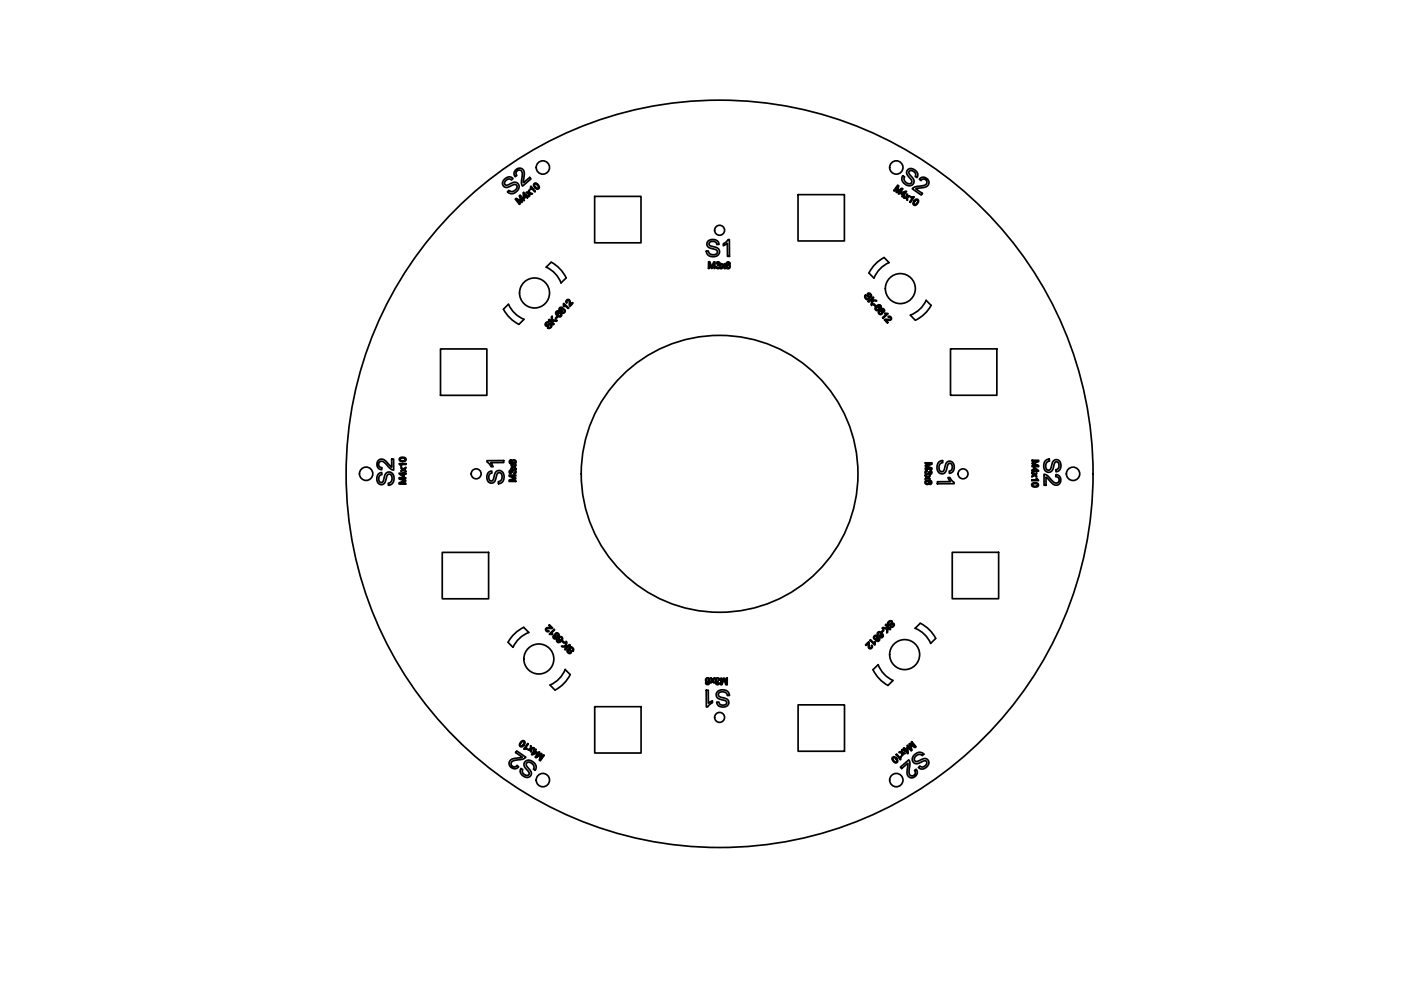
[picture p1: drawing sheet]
<svg xmlns="http://www.w3.org/2000/svg" width="420mm" height="297mm" viewBox="0 0 420 297" stroke-linecap="round" stroke-linejoin="round" font-family="sans-serif">
<!-- layer: Visible -->
<g fill="none" stroke="#000" stroke-width=".51">
<path d="M151.2 53.8l1.2-.7 1.2 .2 .2 .2-.4 .5-.7-.4-.9 .4-.5 .6v.5l.6 .4 2.2-.9 .9 .2 .7 1-.1 .6-.4 .8-1.3 .8-.6 .1-.8-.4-.3-.2 .4-.4 .7 .3 1-.2 .7-.7v-.8l-.3-.3-.4-.1-2.1 .8h-.8l-.7-1zM154.5 59.7l.3-.3 1.6 1-.7-1.7 .3-.2 1.3 1.5-.2 .2-1.1-1.3 .6 1.7-.2 .1-1.5-.9 1.1 1.3-.2 .1zM154.5 51.1l.8-.6 .6-.1 .6 .2 .5 .4 .2 .8-.2 3 1.9-1.6 .3 .4-2.5 2.2-.3-.9 .2-3.3-.6-.6-.7 .1-.6 .8 .3 .7-.5 .4-.3-1.2zM156.9 57.7l.2-.1 .8 1 .2-.2 .1 .2-.2 .2 .3 .4-.2 .1-.3-.3-.6 .5zM157.1 58.1l.6 .7-.5 .4zM157.8 57.7l.2-.1 .6 .1-.1-.6 .2-.2 .1 .9 .9 .2-.2 .2-.7-.2 .1 .7-.3 .2v-.9zM159.1 55.9l1.4 1.5-.2 .1-1-1.2-.1 .5-.2-.1zM160.2 55l.4-.2 .7 .5 .4 .7-.1 .5-.5 .2-.7-.4-.4-.7zM160.4 55.1l.6 .2 .5 .6-.1 .5-.6-.1-.5-.7zM178.3 58.9h13.9v13.9h-13.9zM239.3 58.3h13.9v13.9h-13.9zM269.2 55.5l.4 .2-.6 1.7 1.5-1 .3 .2-1.2 1.6-.2-.1 1-1.4-1.5 1-.2-.1 .6-1.7-1 1.4-.2-.2z"/>
<path d="M270.2 57.8l1.7-.4-.8 1 .2 .2-.1 .2-.2-.2-.3 .4-.2-.1 .3-.4-.7-.5zM270.4 57.9l1-.3-.5 .7zM271.9 58.1l.3 .2v.6l.5-.2 .3 .2-.8 .2v1l-.3-.2v-.7l-.6 .2-.2-.1 .8-.3zM272.3 50.8l.7-.3 .8 .1 .9 .6 .6 1-.3 1-.5-.3 .1-.8-.5-.6-.7-.4-.7 .2-.2 .6 1.4 1.7 .2 .7-.4 1-.8 .4-1-.2-.8-.5-.6-1.1 .2-1.2 .6 .3-.2 .9 .7 .8 1 .4 .6-.4-.1-.7-1.4-1.9v-.7zM273.3 59h.9l-1.2 1.7-.2-.2 .9-1.2-.5-.1zM274.3 60l.7-.3 .5 .6-.5 .9-.7 .4-.5-.6zM275.7 53.7l.7-.5h.9l1 .7 .3 .7-.2 .8-.5 .5-3.3 .7 2 1.4-.3 .5-2.7-1.9 .8-.6 2.8-.5 .6-.4 .2-.7-.4-.5-.8-.2-.6 .4zM212.3 72.3l.9-.5h.8l.8 .2 .6 .6 .2 .7h-.6l-.3-.7-.9-.2-.9 .2-.3 .5 .3 .5 2 .6 .7 .5 .2 1-.7 1-.8 .2h-1l-1.2-.7-.3-.9 .6-.1 .4 .8 .9 .4 1.1-.3 .4-.5-.4-.7-2.5-.9-.3-.8zM212.5 78.5h.4l.5 1.7 .7-1.7h.3v2h-.3v-1.7l-.5 1.7h-.3l-.6-1.8v1.8h-.2zM214.9 78.7l.6-.2 .4 .3-.2 .6 .3 .6-.3 .5h-.5l-.4-.3-.1-.2 .3-.1 .2 .4 .6-.3-.1-.4-.5-.1 .4-.3v-.4l-.4-.1-.2 .3h-.2zM216.2 79h.3l.4 .6 .3-.5h.3l-.5 .6 .5 .8h-.3l-.3-.6-.4 .6h-.3l.5-.8zM216.9 73.1l1-.7 .4-.6h.4l.1 5h-.6l-.1-3.9-1.2 .8z"/>
<path d="M217.9 78.7l.6-.2 .4 .4-.2 .1-.4-.3-.4 .5v.3l.5-.3 .5 .4v.6l-.4 .3h-.5l-.3-.5zM262.5 79.2l2.7-2 1.4 1.5a8.5 8.5 0 0 0-4.5 4.7l-1.5-1.6zM274.5 60.2l.5-.3 .3 .3-.5 .9-.5 .2-.3-.3zM151 92.7l1.5-1.5a8.6 8.6 0 0 0 4.6 4.5l-1.5 1.5a10.5 10.5 0 0 1-4.6-4.5zM163.6 96.8l.6-.3 .5 .1-.7 .2-.3 .6a1 1 0 0 0 1.3-.4l.4 .3 .1 .6-.6 .5h-.4l-.3-.1 .2-.2h.6l.2-.7-.3-.1-1.2 .4-.2-.4zM165.6 94.7v1.2l1.5 .1-.2 .3-1.2-.2v.5l.5 .5-.2 .2-1.5-1.4 .2-.2 .7 .7v-1.4zM166.9 93.4l.7-.1-.7 .3 .3 .8 .3-.6h.7l.3 .5-.1 .4-.6 .3-.8-.4-.4-.7zM167 94.9l.2 .1-.5 .6-.2-.2zM167.8 92.3l.6-.2 .3 .2v.4l.6 .1 .2 .3-.2 .6-.5 .2-.5-.3v-.5h-.4l-.2-.2zM169 91l1.5 1.3-.1 .2-1.2-1.1-.1 .6zM169.8 83.3a10.5 10.5 0 0 0-4.5-4.7l-1.5 1.5a8.4 8.4 0 0 1 4.5 4.7l1.5-1.5M169.8 90.1l.5-.3 .6 .2 .1 1.4 .7-.7 .1 .2-.9 .9-.2-1.6-.6-.1-.2 .8-.2-.5z"/>
<path d="M259.5 88.5l.2 .1v.6l.6 .4 .2-.4-.4-.8 .1-.4h.7l.4 .8-.1 .3-.2-.7-.5-.3a.48 .48 0 0 0 .1 .8l.1 .7-.7 .2-.6-.6zM260.3 90.3l1.6-1.3 .1 .2-.7 .7 1.4 .1 .2 .2-1.1-.1-.3 1.5-.3-.3 .3-1.2h-.5l-.5 .4zM262 91.3l.1-.2 .6 .6-.2 .1zM262.7 91.9l1-.6 .4 .2 .2 .5-.2 .3-.3-.7-.7 .2 .5 .2 .1 .5-.7 .6-.6-.5zM263.5 93.2l.4-.2 .3 .1v-.4l.5-.2 .6 .4-.3 .6a.27 .27 0 0 0-.3 .1 .27 .27 0 0 0-.1 .3l-.3 .4-.5-.1-.4-.5zM265.2 95.8l1.8-.1v-.5l-.5-.1-.2-.2 .3-.1 .4 .1 .4 .4-.4 .7-1.4-.1 .7 .8-.2 .1zM265.3 94l.2-.2 .8 .3-1.5 1.3-.1-.2 1.1-1zM277.7 90l1.5 1.5M277.8 90a8.5 8.5 0 0 1-4.8 4.5l1.5 1.5M279.2 91.5a10.5 10.5 0 0 1-4.7 4.5M132.1 104.6h13.9v13.9h-13.9zM285.1 104.6h13.9v13.9h-13.9z"/>
<path d="M113.4 138l.7-.3h.9l2.5 2.3v-2.4h.5l.1 3.3-1.1-.5-1.6-1.6-.9-.6-.7 .3-.2 .5 .2 .9 .8 .3-.1 .6-.7-.2-.5-.4-.2-.8zM119.7 139h2v.2h-1.5l.3 .5h-.3zM119.9 137.3l.5-.2h.9l.4 .3 .1 .5-.4 .4h-1l-.6-.2zM120 137.5l1.1-.2 .5 .5-.3 .3h-.8l-.5-.2zM146 138.1l5.1-.1v.6l-3.9 .1 .7 1.2h-.6l-1.3-1.4zM152.9 138l.3-.2-.2 .8 .7 .3-.2-.7 .3-.3 .5-.1 .4 .3v.6l-.6 .4h-.8l-.5-.4zM153.3 139.3l.7 .5 .7-.5v.3l-.5 .4 .5 .3v.3l-.7-.5-.7 .5v-.3l.5-.3-.5-.4zM277.5 138.7h2v.4l-1.7 .6 1.7 .6v.3h-2v-.2h1.6l-1.6-.6v-.3l1.7-.5h-1.7zM281.5 138.6l1.2-.5v.6l-.8 .4-.3 .9 .2 1 .6 .4 .7-.4 .6-1.9 .3-.6 .7-.3 .8 .2 .7 1.2-.3 1.7-.5 .4-.7 .2-.1-.7 .7-.3 .3-1.2-.4-.7-.5-.1-.5 .5-.8 2.3-.9 .3-.8-.2-.5-.7-.2-.7 .1-.9zM309.5 138h2v.4l-1.7 .5 1.7 .6v.4h-2v-.3h1.7l-1.7-.6v-.2l1.7-.6h-1.7zM313.5 138.1l1.2-.5v.6l-.8 .4-.3 .8 .2 1.2 .8 .3 .5-.4 .8-2.3 .7-.4 .9 .2 .7 1.2-.3 1.6-.4 .4-.8 .2-.1-.6 .6-.3 .4-.7-.2-1.1-.7-.3-.5 .5-.4 1.7-.4 .6-.8 .4-.8-.2-.6-.7-.2-.7 .1-1.1zM113.5 142.1l1-.5v.7l-.6 .2-.3 1 .2 .9 .6 .2 .6-.5 .7-2.2 .7-.4 .8 .1 .6 .5 .3 .7-.2 1.8-.4 .5-1 .3-.1-.6 .9-.4 .3-.9-.2-1-.7-.4-.6 .4-.9 2.5-.7 .3-.8-.2-.5-.6-.2-.8 .1-.9z"/>
<path d="M119.7 141.8h1.3v-.3l.2 .1v.2h.5v.3h-.5v.8h-.2zM119.7 143.2h2v.3l-1.7-.1 1.7 .6v.3l-1.7 .5 1.7 .1v.2h-2v-.4l1.7-.6-1.7-.6zM120.1 142.1h.9v.6zM120.3 140.1l.6 .5 .8-.6v.4l-.6 .3 .6 .4v.3l-.7-.5-.7 .5v-.4l.5-.3-.5-.3zM146.5 141.6l1-.4v.6l-.7 .4-.2 .8 .2 .9 .7 .3 .5-.6 .7-2.1 .7-.5 1 .2 .5 .5 .3 .8-.3 1.8-.5 .4-.9 .3-.1-.6 .8-.4 .4-.9-.3-1.1-.7-.3-.5 .4-.8 2.3-.7 .4-.9-.2-.5-.6-.2-.8 .1-.9zM152.7 142.4h2v.3l-1.7-.1 1.7 .7v.2l-1.7 .5 1.7 .1v.2h-2v-.4l1.7-.5-1.7-.6zM152.9 141l.4-.1 .3 .2 .3-.3h.4l.4 .4v.5l-.5 .4 .3-.6-.1-.4-.6 .1v.4l-.7-.5-.2 .2 .4 .5-.2 .2-.4-.4zM277.5 142.4l.7 .5 .7-.4v.3l-.5 .3 .5 .4v.2l-.7-.5-.7 .6v-.3l.5-.4-.5-.4zM277.6 144.1l.5-.2 .8 .1 .5 .3v.5l-.5 .4 .3-.8-.7-.2 .2 .3v.4l-.4 .3h-.4l-.5-.5zM277.6 141.1l.4-.1-.4 .7 .4 .3 .4-.2v-.4l.4 .5 .4-.1 .1-.3-.4-.3 .1-.2 .3 .1 .1 .7-.6 .4a.27 .27 0 0 0-.3-.2 .27 .27 0 0 0-.2 .2h-.5l-.3-.3zM281.1 144.4h3.9l-.7-1.3h.6l1.2 1.5v.4h-5zM309.4 143.8h1.6l-.3-.5h.3l.4 .8-2-.1z"/>
<path d="M309.5 141.6l.7 .6 .7-.5v.3l-.5 .3 .5 .4v.3l-.7-.5-.7 .5v-.3l.5-.4-.5-.4zM309.6 144.9l1.4-.1 .4 .3v.5l-.7 .4-.9-.1-.4-.5zM309.6 145.1l1.2-.1 .4 .4-.3 .3h-.8l-.4-.1zM310 140.1l1.5 .9v.2h-1.3v.3h-.3l.1-.3h-.5v-.2h.5zM310.2 140.3l.9 .7h-.9zM313.1 142.2l.9 .3 1.9 1.9 .9 .4 .6-.3 .2-.8-.2-.5-.8-.3 .1-.7 .6 .2 .8 .9-.1 1.4-.7 .6h-1.1l-2.5-2.3v2.5h-.6zM132.6 165.6h13.9v13.9h-13.9zM285.6 165.6h13.9v13.9h-13.9zM154.4 189.9l2.7-1.9 1.5 1.6a8.6 8.6 0 0 0-4.8 4.4l-1.4-1.5zM164.6 187.5l.2-.2 .9 .9-1.8 .3 .1 .6 .5-.1 .2 .2-.6 .1-.4-.3v-.6l.4-.3h1.2zM166.2 188.6l.1 .2-1.1 1.1 .6 .2-1 .1zM166.6 189.9l.7-.1 .4 .6-.3 .5h-.5v.4l-.5 .2-.5-.2-.1-.5 .3-.3h.4z"/>
<path d="M167.6 191.1l.7-.3 .4 .7-.6 .8-.6 .3-.6-.4 .1-.5 .4 .6 .7-.2-.6-.4zM168.6 192.2l.1-.1 .6 .5-.2 .2zM169.8 192.2l.2 .3-.2 1.2h.5l.5-.5 .1 .2-1.4 1.4-.2-.2 .7-.7h-1.4l-.2-.2h1.1zM170.7 194.1l.7-.2 .6 .7-.1 .6-.3-.9-.4-.2-.3 .1 .4 1.3-.4 .4-.4-.1-.4-.6 .1-.5 .3 .8h.6l-.5-1zM259.6 193.3l.9-1 .2 1.7 .5 .2 .3-.8 .1 .5-.3 .5h-.5l-.4-.4v-1.2l-.7 .6zM261.1 191.8l1.1 1.1 .1-.6 .2 .2-.2 .8-1.4-1.4zM262.1 190.7l.6-.3 .5 .4a.28 .28 0 0 0 0 .4 .28 .28 0 0 0 .4 0l.2 .7-.8 .3-.2-.2v-.4l-.7-.2zM263.3 189.5l.7-.1 .6 .5 .3 .6-.3 .5h-.7l.7-.3-.3-.7-.3 .6-.8-.2-.1-.5zM264.8 188.1l1.2 .2v-.5l-.5-.4 .2-.2 1.4 1.4-.2 .2-.7-.7v1.4l-.2 .2v-1.1l-1.5-.3zM264.9 188.8l.1 .2-.5 .5-.2-.1zM266.4 186.4l.5-.3 .6 .1-1 .4-.1 .3 .2 .3 1-.4 .6 .2-.3 .8-.4 .3-.4-.1 .1-.3 .6-.1 .1-.4a.37 .37 0 0 0-.3-.2 .37 .37 0 0 0-.4 .2l-.6 .3-.3-.3-.1-.4zM274.4 188.3a8.5 8.5 0 0 1 4.7 4.5l1.5-1.4"/>
<path d="M276 186.8l-1.6 1.5M276 186.8a10.5 10.5 0 0 1 4.6 4.5M169.5 200.7l1.5 1.5a10.5 10.5 0 0 1-4.5 4.6l-1.5-1.5a8.4 8.4 0 0 0 4.5-4.6zM178.4 211.8h13.9v13.9h-13.9zM211.8 206.9h.6v3.9l1.3-.8v.6l-1 .7-.5 .6h-.4zM211.8 203.3l.6-.1 .5 .5v.9l-.6 .6-.4-.1-.3-.4 .7 .3 .4-.8-.5 .3-.4-.2-.2-.5zM213 203.2h.3l.4 .6 .4-.6h.3l-.5 .8 .5 .7h-.4l-.3-.5-.3 .5-.3-.1 .5-.6zM214.6 203.5l.6-.3 .6 .4 .1 .2h-.3l-.5-.4-.3 .4 .1 .3 .5 .1-.5 .3 .1 .4 .3 .1 .3-.3h.2l-.3 .5h-.5l-.3-.3 .2-.6-.3-.3zM215.2 207.3l.9-.5h1l.9 .3 .5 .4 .3 .9-.7 .1-.4-.8-1-.3-1 .2-.3 .6 .4 .6 2.1 .7 .5 .4 .2 .9-.7 .9-1.6 .2-.8-.3-.4-.5-.2-.7h.7l.3 .7 .8 .3 .9-.2 .4-.6-.4-.5-2-.6-.5-.4-.3-.9zM216.2 203.2h.3l-.1 1.7 .6-1.7h.3l.5 1.8v-1.8l.3 .1v2h-.4l-.6-1.8-.6 1.7h-.3zM239.4 211.3h13.9v13.9h-13.9zM267.8 204a8.5 8.5 0 0 1-4.4-4.8l-1.6 1.5a10.5 10.5 0 0 0 4.5 4.7l1.5-1.4"/>
<path d="M155 225.1l2.7 1.9-1 .6-1.9 .2-1.2 .4-.3 .8 .4 .7 .7 .2 .7-.5 .5 .4-.6 .5-.8 .1-.9-.4-.5-.7-.1-.7 .3-.6 .8-.6 2.9-.4-2.1-1.4zM156.2 222.4l.8-.4 .5 .5-.2 .6-.8 .7h-.5l-.2-.4zM156.5 222.4l.5-.2 .2 .4-.4 .8-.5 .3-.3-.4zM157.5 228.3l.9-.5 .9 .2 1 .8 .5 .9-.3 1.2-.5-.3 .1-.8-.5-.9-1-.5-.7 .4v.8l1.5 2-.3 1-.8 .4-1.4-.4-.9-1.2 .2-1.1 .6 .3-.1 .8 .5 .7 .9 .3 .6-.3-.1-.7-1.4-1.8-.1-.7zM158.2 222.9l.2 .1-.9 1.3h.6l-.2 .2h-.8zM159.1 223.5l.2 .2v.7l.7-.3 .2 .2-.9 .3v.8l-.2-.1v-.7l-.6 .3-.2-.2 .8-.3zM160 224.8l.3 .1 .2-.4 .2 .2-.2 .4 .7 .5-1.7 .7-.1-.1 .7-1.1-.2-.2zM160.3 225.2l.5 .4-1 .4zM161.6 225.3l.3 .2-1 1.3 1.4-1 .2 .1-.5 1.8 1-1.4 .2 .1-1.2 1.7-.3-.3 .5-1.7-1.4 1-.3-.2zM267.6 227.1l.4-.3 .6 .3 .6 .8-.1 .5-.4 .3-.6-.3-.6-.8zM267.8 227.1l.7 .2 .5 .6-.1 .5h-.3l-.7-.5zM268.7 226.2l.2-.2 1 1.2 .2-.5 .2 .2-.3 .8z"/>
<path d="M269.6 225.5l.2-.2 .6 .2v-.7l.2-.2 .1 1 .8 .2-.2 .2-.6-.2v.6l-.2 .2v-.8zM270 229.9l2.5-2.1 .4 .8-.3 2.7 .1 .8 .8 .5 .7-.3 .3-.6-.2-.8 .5-.3 .3 .8-.1 .7-1.3 1h-.8l-.6-.6-.3-.7 .3-3-1.9 1.6zM270.9 224.4l.2-.2 .3 .4 .7-.6 .3 1.8-.2 .1-.8-1-.2 .2-.2-.2 .3-.1zM271.6 224.8l.5-.4v1.1zM272 223.5l.2-.1 1 1.2-.6-1.6 .2-.2 1.5 1-1-1.3 .2-.2 1.2 1.5-.3 .3-1.5-1 .6 1.7-.2 .3zM274.2 226.3l1.2-.8 1.4 .3 .3 .2-.5 .5-.6-.4-1.1 .3-.6 .7-.1 .7 .3 .4h.5l2-.8 .9 .1 .4 .3 .3 .6-.4 1.2-1.3 .9-1.3-.3-.2-.2 .5-.4 .7 .3 .8-.4 .4-.4 .2-.6-.6-.5-2.1 .9-1.1-.2-.6-.9v-.7z"/>
<circle cx="162.8" cy="50.2" r="2"/>
<circle cx="268.8" cy="50.2" r="2"/>
<circle cx="215.8" cy="69" r="1.49"/>
<circle cx="218.4" cy="79.9" r=".43"/>
<circle cx="160.3" cy="87.8" r="4.5"/>
<circle cx="167.8" cy="94.3" r=".44"/>
<circle cx="168.2" cy="92.6" r=".32"/>
<circle cx="168.9" cy="93.3" r=".4"/>
<circle cx="263.1" cy="92.5" r=".43"/>
<circle cx="264" cy="93.6" r=".41"/>
<circle cx="264.7" cy="93" r=".32"/>
<circle cx="270" cy="86.5" r="4.5"/>
<circle cx="154.1" cy="138.4" r=".43"/>
<circle cx="109.8" cy="142" r="2"/>
<circle cx="142.8" cy="142" r="1.49"/>
<circle cx="215.8" cy="142" r="112"/>
<circle cx="215.8" cy="142" r="41.5"/>
<circle cx="278" cy="144.6" r=".44"/>
<circle cx="288.8" cy="142" r="1.49"/>
<circle cx="321.8" cy="142" r="2"/>
<circle cx="161.6" cy="197.5" r="4.5"/>
<circle cx="166.4" cy="191" r=".32"/>
<circle cx="167" cy="190.3" r=".4"/>
<circle cx="168.1" cy="191.4" r=".43"/>
<circle cx="262.6" cy="191" r=".41"/>
<circle cx="263.3" cy="191.7" r=".32"/>
<circle cx="263.7" cy="190" r=".43"/>
<circle cx="271.3" cy="196.2" r="4.5"/>
<circle cx="212.2" cy="203.8" r=".43"/>
<circle cx="215.8" cy="215" r="1.49"/>
<circle cx="162.8" cy="233.8" r="2"/>
<circle cx="268.8" cy="233.8" r="2"/>
</g>
</svg>
